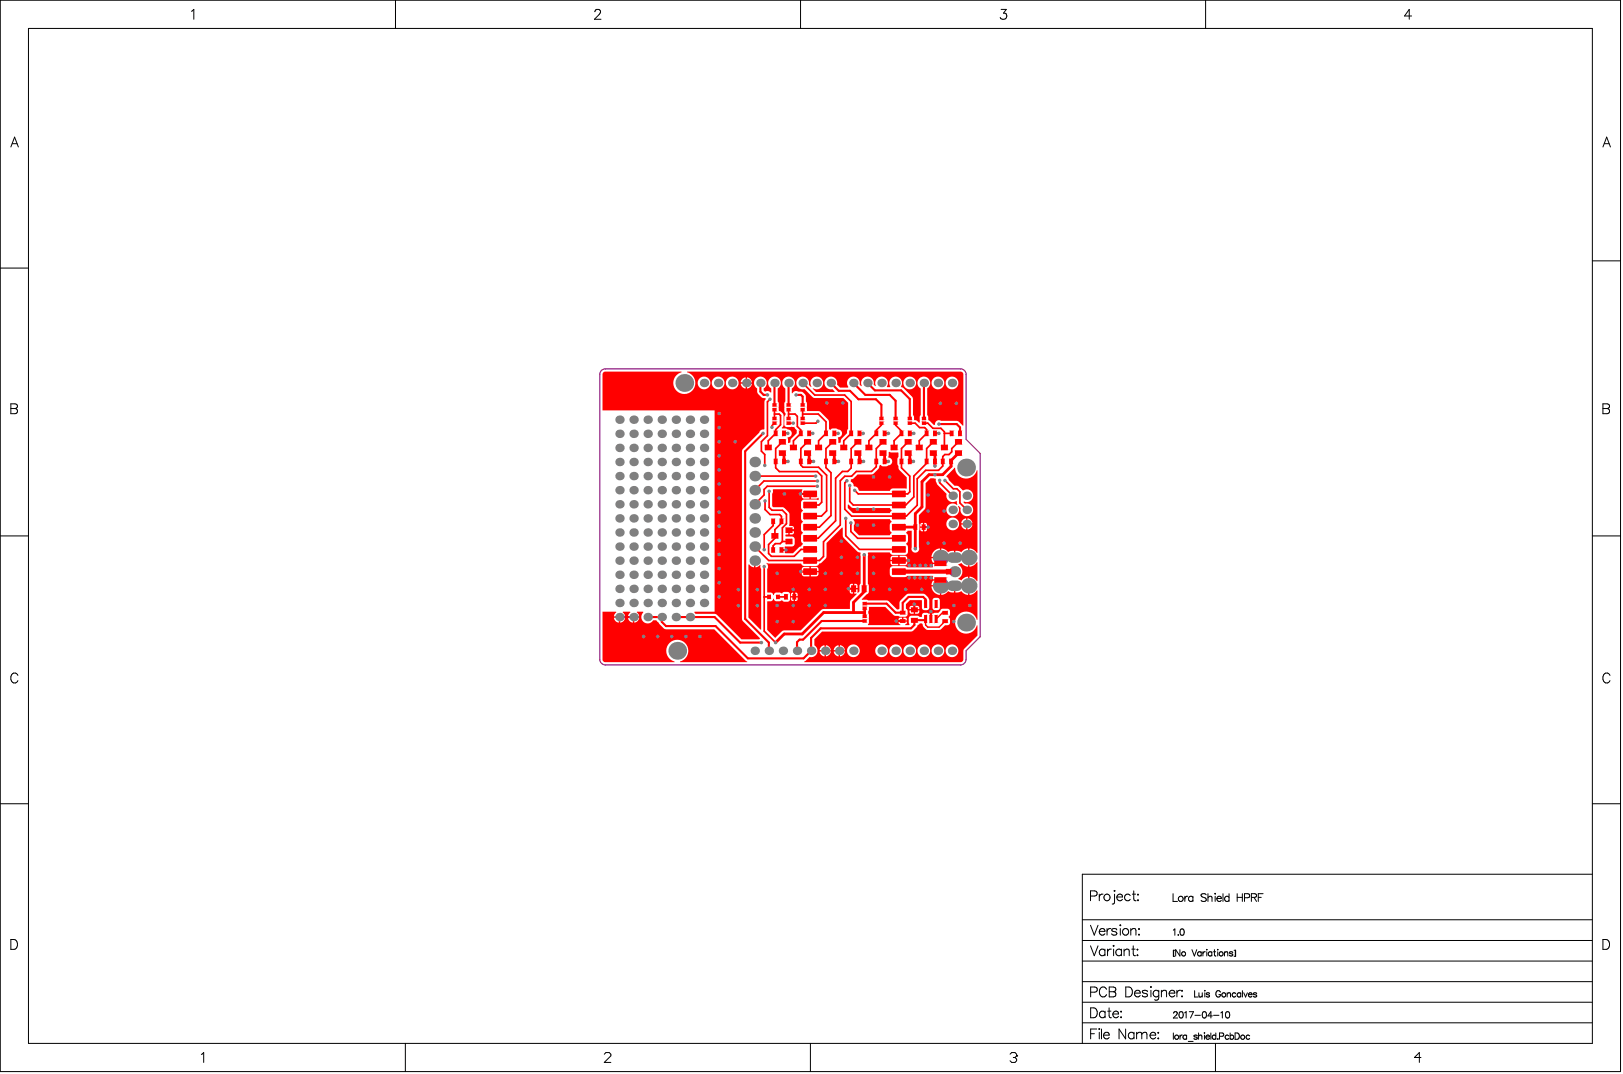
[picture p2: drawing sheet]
<svg xmlns="http://www.w3.org/2000/svg" width="487mm" height="322mm" viewBox="0 0 487 322" stroke-linecap="round" stroke-linejoin="round" font-family="sans-serif">
<g fill="none" stroke="#000" stroke-width=".3">
<path d="M.1 .1h486v321.3h-486zM8.5 8.5h469.1v304.4h-469.1zM57.4 3.4l.7-.6v3M118.6 .1v8.4M178.4 3.5l.2-.4 .4-.3h.6l.4 .3a.92 .92 0 0 1-.3 1.3l-1.4 1.4h2M240.1 .1v8.4M300.3 2.8h1.5l-.8 1.1a.99 .99 0 0 1 .9 1.4 .99 .99 0 0 1-1.6 .3l-.3-.4M361.6 .1v8.4M423.4 4.8h-2.1l1.4-2v3M3.3 44.1l1.1-3 1.1 3M3.7 43.1h1.4M480.8 44.1l1.1-3 1.2 3"/>
<path d="M481.2 43.1h1.4M477.6 78.2h8.5M.1 80.4h8.4M3.3 121.1h1.2l.6 .3 .1 .6-.3 .4-.4 .1a.78 .78 0 0 1 .8 .8 .78 .78 0 0 1-.8 .8h-1.2zM3.3 122.5h1.2M480.8 121.1h1.3l.5 .3 .2 .6-.3 .4-.4 .1a.78 .78 0 0 1 .7 .8 .78 .78 0 0 1-.7 .8h-1.3zM480.8 122.5h1.3M.1 160.7h8.4M477.6 160.7h8.5M5.4 202.6a1.09 1.09 0 0 0-1.3-.8 1.09 1.09 0 0 0-.8 1.2 1.3 1.3 0 0 0 .2 1.4 1.3 1.3 0 0 0 1.4 .3l.5-.6M482.9 202.6a1.09 1.09 0 0 0-1.2-.8 1.09 1.09 0 0 0-.9 1.2 1.3 1.3 0 0 0 .3 1.4 1.3 1.3 0 0 0 1.4 .3l.4-.6M.1 241h8.4"/>
<path d="M477.6 241h8.5M324.7 275.8h152.9M327.1 268.7h1.3a.78 .78 0 0 0 .7-.8 .78 .78 0 0 0-.7-.7h-1.3v2.9M327.1 277.5l1.1 2.9 1.2-2.9M329.7 279.3a.93 .93 0 0 0 .6 1.1 .93 .93 0 0 0 1.1-.4M329.7 268.2v1.9M329.9 278.9a.82 .82 0 0 1 .9-.4 .82 .82 0 0 1 .6 .8h-1.7zM330.9 268.2a.95 .95 0 0 0-1.2 .8M332.1 278.5v1.9M333.2 278.5a.95 .95 0 0 0-1.1 .8M334.3 267v.3zM334.3 268.2v2.3l-.1 .5-.6 .1"/>
<path d="M335 278.9a.89 .89 0 0 0-1.5 0l.1 .3 1.3 .4 .1 .4a.89 .89 0 0 1-1.5 0M335 269a.93 .93 0 0 0 .6 1.1 .93 .93 0 0 0 1.1-.4M335.1 268.6a.82 .82 0 0 1 1-.5 .82 .82 0 0 1 .6 .9h-1.7zM336 277.3v.3zM336 278.5v1.9M339 268.6a.94 .94 0 0 0-1.4-.2 .94 .94 0 0 0 0 1.4 .94 .94 0 0 0 1.4-.1M339.2 279l.7-.5 .7 .1 .1 1.8M339.2 278.5v1.9M339.7 268.2h.9M340.1 267.2v2.4l.1 .4 .6 .1M341.3 268.2v.2zM341.3 269.8v.3z"/>
<path d="M341.7 278.5v.3zM351.9 268v2.3h1.3M352 278.9l.4-.3v1.9M354.2 278.7l.3-.1a.98 .98 0 0 1 .7 .9 .98 .98 0 0 1-.7 1 1.21 1.21 0 0 1-.3-1.8zM355.4 268.8v1.5M356.3 268.8a.75 .75 0 0 0-.9 .7M357.8 269.1a.74 .74 0 0 0-1.1-.1 .74 .74 0 0 0 0 1.1 .74 .74 0 0 0 1.1-.1M357.8 268.8v1.5M361.8 268.3a.87 .87 0 0 0-.8-.3 .87 .87 0 0 0-.7 .6l.2 .3 1.1 .4 .2 .7a1.02 1.02 0 0 1-1.5 0M362.3 269.2l.6-.4 .5 .1 .2 1.4M362.3 268v2.3M364.5 267.9v.2z"/>
<path d="M364.5 268.8v1.5M365 269.5v.2a.71 .71 0 0 0 .6 .6 .71 .71 0 0 0 .7-.3M365.4 268.9h.7l.2 .6h-1.3zM366.8 268v2.3M368.7 269.1a.74 .74 0 0 0-1.1-.1 .74 .74 0 0 0 0 1.1 .74 .74 0 0 0 1.1-.1M368.7 268v2.3M371.1 268v2.3M371.1 269.1h1.6M372.7 268v2.3M373.3 269.2h1a.61 .61 0 0 0 .6-.6 .61 .61 0 0 0-.6-.6h-1v2.3M375.4 269.1l1.3-.1 .2-.3-.1-.5-.4-.2h-1v2.3M376.1 269.1l.8 1.2"/>
<path d="M377.4 269.1h.9M378.9 268h-1.5v2.3M477.6 262.2h-152.9v50.7M3.3 281.8h.9a1.58 1.58 0 0 1 1.1 1.4 1.58 1.58 0 0 1-1.1 1.5h-.9zM324.7 294.4h152.9M324.7 288.2h152.9M324.7 282h152.9M327.1 283.7l1.1 2.9 1.2-2.9M327.1 297.5h1.3a.78 .78 0 0 0 .7-.7 .78 .78 0 0 0-.7-.8h-1.3v3M331.4 284.6v2M331.4 285.1a.94 .94 0 0 0-1.4-.2 .94 .94 0 0 0 0 1.4 .94 .94 0 0 0 1.4-.1M331.9 296.7a1.09 1.09 0 0 0-1.2-.7 1.09 1.09 0 0 0-.9 1.1 1.29 1.29 0 0 0 .3 1.4 1.29 1.29 0 0 0 1.4 .3l.4-.5"/>
<path d="M332.2 284.6v2M332.7 296h1.3l.6 .3v.8l-.6 .3a.78 .78 0 0 1 .7 .8 .78 .78 0 0 1-.7 .8h-1.3zM332.7 297.4h1.3M333.3 284.6a.95 .95 0 0 0-1.1 .9M333.9 283.7h.3zM334 284.6v2M336.4 285.1a.94 .94 0 0 0-1.4-.2 .94 .94 0 0 0 0 1.4 .94 .94 0 0 0 1.4-.1M336.4 284.6v2M337.2 285.2l.7-.6 .7 .2 .1 1.8M337.2 284.6v2M337.7 296h1a1.58 1.58 0 0 1 1 1.5 1.58 1.58 0 0 1-1 1.5h-1zM339.5 284.6h1"/>
<path d="M339.9 283.7v2.3l.2 .5 .5 .1M340.3 297.8a.93 .93 0 0 0 .6 1.1 .93 .93 0 0 0 1.1-.4M340.5 297.4a.82 .82 0 0 1 .9-.4 .82 .82 0 0 1 .6 .8h-1.7zM341.2 284.6v.3zM341.2 286.3v.3zM341.7 280.2v.2zM344.2 297.4a.89 .89 0 0 0-1.6 0l.2 .3 1.2 .4 .2 .4a.89 .89 0 0 1-1.6 0M345.2 295.9v.2zM345.2 297v2M347.6 297.4a.94 .94 0 0 0-1.4-.1 .94 .94 0 0 0 0 1.4 .94 .94 0 0 0 1.4-.2M347.6 297v2.2a.78 .78 0 0 1-.5 .7 .78 .78 0 0 1-.8-.1M348.4 297.5l.7-.5 .7 .1 .1 1.9"/>
<path d="M348.4 297v2M350.7 297.8a.93 .93 0 0 0 .5 1.1 .93 .93 0 0 0 1.2-.4M351.1 297.1a.78 .78 0 0 1 .9-.1 .78 .78 0 0 1 .4 .8h-1.7zM352 285v1.8M352.4 285h-.4v1.8h.4M353 297v2M353.4 280.4h.1zM353.9 284.8v1.9l-1.2-1.9v1.9M354.1 297a.95 .95 0 0 0-1.1 .8M354.4 298.8h.3zM354.6 297v.3zM357.5 284.8l.8 1.9 .7-1.9"/>
<path d="M358.3 297.1v1.9h1.1M359.6 297.7l.1 1.2 .5 .1 .4-.4M360.3 285.7a.61 .61 0 0 0-.9-.1 .61 .61 0 0 0 0 .9 .61 .61 0 0 0 .9-.1M360.3 285.4v1.3M360.6 297.7v1.3M360.8 285.4v1.3M361.4 297v.2zM361.4 297.7v1.3M361.5 285.4l-.4 .1-.3 .5M362 284.7v.2zM362 285.4v1.3M362.8 298l-.3-.3-.7 .3 .9 .5v.4l-.5 .1-.4-.3"/>
<path d="M363.5 285.7a.61 .61 0 0 0-.9-.1 .61 .61 0 0 0 0 .9 .61 .61 0 0 0 .9-.1M363.5 285.4v1.3M364 285.4h.6M364.3 284.8v1.5l.1 .3 .3 .1M365.2 284.8h.2zM365.3 285.4v1.3M366.1 297.6a.7 .7 0 0 0-.8-.5 .7 .7 0 0 0-.6 .7v.5a.68 .68 0 0 0 .7 .7 .68 .68 0 0 0 .7-.7h-.5M367.3 285.8l.4-.4 .5 .1 .1 1.2M367.3 285.4v1.3M368.1 298.1l.5-.4 .4 .1 .1 1.2M368.1 297.7v1.3M369.8 285.7l-.4-.3-.6 .3 .9 .5v.4l-.6 .1-.3-.3"/>
<path d="M370.2 285h.4v1.8h-.4M370.5 285v1.8M370.7 298a.61 .61 0 0 0-.9-.1 .61 .61 0 0 0 0 .9 .61 .61 0 0 0 .9-.1M372.2 298a.61 .61 0 0 0-.9-.1 .61 .61 0 0 0 0 .9 .61 .61 0 0 0 .9-.1M372.2 297.7v1.3M372.7 297.1v1.9M373.1 297.7l.5 1.3 .6-1.3M374.5 298.3l.1 .4 .3 .3 .7-.3M374.7 297.8h.7l.2 .5h-1.1zM377 298l-.4-.3-.6 .3 .9 .5v.4l-.6 .1-.3-.3M480.8 281.8h1a1.58 1.58 0 0 1 1 1.4 1.58 1.58 0 0 1-1 1.5h-1zM60.4 316.2l.7-.5v2.9"/>
<path d="M121.6 312.9v8.5M181.3 316.2l.5-.5h.9l.5 .5v.4l-1.9 2h1.9M243.1 312.9v8.5M303 316.2l.5-.5h1l.4 .5v.4M304 317.1h.5M304.5 317.1l.4 .5v.5l-.4 .5h-1l-.5-.5M304.9 316.6h.1M304.9 316.6l-.4 .5M324.7 306.7h152.9M324.7 300.6h152.9M327.1 302.3h1a1.58 1.58 0 0 1 1.1 1.4 1.58 1.58 0 0 1-1.1 1.5h-1zM327.1 310h1.2"/>
<path d="M329 308.6h-1.9v3M329.7 308.5v.2zM329.7 309.6v2M330.4 308.6v3M331 310.4a.93 .93 0 0 0 .6 1.1 .93 .93 0 0 0 1.1-.4M331.2 310a.82 .82 0 0 1 .9-.4 .82 .82 0 0 1 .6 .8h-1.7zM331.5 303.7a.94 .94 0 0 0-1.4-.2 .94 .94 0 0 0 0 1.4 .94 .94 0 0 0 1.4-.1M331.5 303.2v2M332.3 303.2h.9M332.7 302.3v2.4l.1 .4 .6 .1M333.8 304.1a.93 .93 0 0 0 .6 1 .93 .93 0 0 0 1.1-.3M334.2 303.4a.78 .78 0 0 1 .9-.1 .78 .78 0 0 1 .4 .8h-1.7z"/>
<path d="M336.3 303.2v.3zM336.3 304.9v.3zM337.6 308.6v3l-1.9-3v3M340.1 310a.94 .94 0 0 0-1.3-.1 .94 .94 0 0 0 0 1.4 .94 .94 0 0 0 1.3-.2M340.1 309.6v2M340.9 310.1l.7-.5 .7 .1 .2 .4M340.9 309.6v2M342.5 310.1l.7-.5 .7 .1 .1 1.9M342.5 310.1v1.5M345 310.4a.93 .93 0 0 0 .5 1.1 .93 .93 0 0 0 1.2-.4M345.4 309.7a.78 .78 0 0 1 .9-.1 .78 .78 0 0 1 .4 .8h-1.7zM347.4 309.6v.3z"/>
<path d="M347.4 311.3v.3zM352 309.8v1.9M352 303.8l.4-.4 .6 .1 .1 .3-.2 .6-.9 .9h1.2M353.9 303.5l.3-.1a.98 .98 0 0 1 .7 .9 .98 .98 0 0 1-.7 1 1.21 1.21 0 0 1-.3-1.8zM353.9 310.4v1.3M354.7 310.4l-.5 .1-.3 .5M355.3 303.8l.5-.4v1.9M355.9 310.7a.61 .61 0 0 0-.9-.1 .61 .61 0 0 0 0 .9 .61 .61 0 0 0 .9-.1M355.9 310.4v1.3M356.4 312.3h1.5M356.7 303.4h1.3l-.9 1.9M358.4 304.5h1.7"/>
<path d="M359.1 310.7l-.3-.3-.7 .3 .9 .4v.5l-.5 .1-.4-.3M359.5 310.8l.5-.4 .4 .1 .1 1.2M359.5 309.8v1.9M360.9 303.5l.3-.1a.98 .98 0 0 1 .7 .9 .98 .98 0 0 1-.7 1 1.22 1.22 0 0 1-.3-1.8zM361.3 309.7v.2zM361.3 310.4v1.3M361.7 311l.1 .4 .4 .3 .6-.3M361.8 310.7l.6-.3 .4 .6h-1.1zM363.2 309.8v1.9M363.7 304.7h-1.4l.9-1.3v1.9M364 304.5h1.6M364.6 312.9v8.5"/>
<path d="M364.7 309.8v1.9M364.7 310.7a.61 .61 0 0 0-.9-.1 .61 .61 0 0 0 0 .9 .61 .61 0 0 0 .9-.1M365.2 311.6h.2zM365.8 310.8l1.1-.1 .1-.7-1.2-.2v1.9M366.2 303.8l.5-.4v1.9M367.9 303.5l.2-.1a.98 .98 0 0 1 .8 .9 .98 .98 0 0 1-.8 1 1.21 1.21 0 0 1-.2-1.8zM368.6 310.7a.61 .61 0 0 0-.9-.1 .61 .61 0 0 0 0 .9 .61 .61 0 0 0 .9-.1M369 310.7a.61 .61 0 0 1 .9-.1 .61 .61 0 0 1 0 .9 .61 .61 0 0 1-.9-.1M369 309.8v1.9M370.5 309.8h.6a1.02 1.02 0 0 1 .7 .9 1.02 1.02 0 0 1-.7 1h-.6zM374.9 310.7a.61 .61 0 0 0-.9-.1 .61 .61 0 0 0 0 .9 .61 .61 0 0 0 .9-.1M426.2 317.1h-1.9l1.4-1.4v2.9"/>
<circle cx="332" cy="269.1" r=".98"/>
<circle cx="337.6" cy="279.5" r=".98"/>
<circle cx="354.2" cy="269.6" r=".76"/>
<circle cx="355" cy="286" r=".63"/>
<circle cx="366.3" cy="286" r=".63"/>
<circle cx="367.1" cy="298.4" r=".63"/>
<circle cx="353" cy="311.1" r=".62"/>
<circle cx="372.8" cy="311.1" r=".62"/>
</g>
<path d="M180.4 111.1l1.2-.5h106.5l1.2 .5 .5 1.2v19.5l4.2 4.2v54.9l-4.2 4.3v2.5l-.5 1.2-1.2 .5h-106.5l-1.2-.5-.5-1.2v-85.4z" fill="none" stroke="#800080" stroke-width=".34"/>
<g fill="#f00">
<path d="M224.5 169.3l.2-.1 .7 .7 .8 .2v-2h.4v2l.8-.2 .5-.5 .2 .1v.7l.2 .4v18.2h-.2l-3.6-3.6z"/>
<path d="M254.3 151.4l.2-.1 .8 .8 .6 .3h11l.6 .8-.6 .7h-11.1l-1.5-1.6z"/>
<path d="M256 155.7h10.9l.6 .7-.3 .3a2.73 2.73 0 0 0 0 2.8l.3 .3-.6 .7h-9.3l-1.5-1.5v-1.5l.3-.7z"/>
<path d="M255.3 143.7l.8-.2 1.1-1.2 4.6-.1 1.7-1.6 .5-1.1 .9 .4 1.4-.3a1.22 1.22 0 0 0 1.3-1.1 1.22 1.22 0 0 0-1.1-1.3l.1-1.6 .2-.1 .5 .2 2-.1 .2 .2-.1 1.3a2.74 2.74 0 0 0-.2 2.3l.3 .3 .3 1.2 2.2 2.3v3.3l-.2 .1-4-.1-.6 .2-.3 .5h-9.1l-.6-1-1.2-.5-.1-.7-.7-.5z"/>
<path d="M231.9 146.7h8.7l-.1 1.2h2.5l.2 .2v1.5l2.4-.3v.6l-.2 .1-.6-.2h-3.6a.95 .95 0 0 0-.9 1v1.7l.5 .6-.2 .3a2.73 2.73 0 0 0 0 2.8l.2 .2-.2 .3a2.73 2.73 0 0 0 0 2.8l.2 .2-.2 .4a2.73 2.73 0 0 0 0 2.7l.2 .4-.5 .7-.6 .2-1.8 1.8h-2.3l-.2-.8h-1v-.4h1l.1-.9 2.1 .1a.82 .82 0 0 0 .8-.8v-1.4a.82 .82 0 0 0-.8-.8l-2-.1 .1-.5h.8v-1.3l.2-.2h1.5l-.2-.9-1.2-.2-.1-.2v-3.6l-1.7-1.7-3.1-.1-.3-.3v-3.7zM240.5 148.3a.91 .91 0 0 0 .7 1.3h1.6v-1.3zM236.9 159.2v1.1l1.1-.2 .2-.9z"/>
<path d="M230 168.8l.6 .2h9.7l.3 .5 .6 .2h4l.5-.7 .7-.3 1.5-1.5v-4.3l4.7-4.7 .2 .1v2.4l.3 .6 4.1 4.1 .9 .3 .1 9.3-.4 .7v1.6l-.5 .5-.1-1h-.9v1.2l.7 .1-2 2.1-.1 2.4-8.3 .1-6.4 6.3-5.4 .1-2.3 2.2-2.4-2.4v-8.5l1.3-.1 .5-.7h.2l.2 .5 .6 .2h.9l.6-.3 .9 .5 1.5-.3a2.75 2.75 0 0 0 .1-2.2l-.7-.5-1.2 .1-.6 .4-.6-.3h-.9l-.6 .2-.2 .6h-.2l-.5-.7-1.3-.2v-7l.3-.7-.5-1zM243.2 170v1.2h2.3a.91 .91 0 0 0-.7-1.2zM240.7 170.2l-.2 1h2.3v-1.2h-1.6zM243.2 171.6v1.3l1.9-.1a.96 .96 0 0 0 .4-1.2zM240.5 171.6a.91 .91 0 0 0 .7 1.3h1.6v-1.3zM256.3 175.1v1.2h.9l-.1-1zM255 175.3l-.1 1h.9v-1.2zM254.9 176.8l.1 1.1 .8 .1v-1.2zM238.5 177.7v1.1h.8l-.2-.9zM237.4 177.9l-.2 .9h.8v-1.1zM238.5 179.2v1h.4l.3-.3 .1-.7zM237.2 179.2l.2 .9 .6 .1v-1z"/>
<path d="M279.1 143.4l1.5 .1 .6 1.9 2.7 2.8a1.91 1.91 0 0 0 .8 2 1.91 1.91 0 0 0 2.1 .1h.2l.2 1-.2 .2-.3-.3a1.91 1.91 0 0 0-2.8 1.4 1.91 1.91 0 0 0 2.2 2.2 1.91 1.91 0 0 0 1.2-3l.2-.1 .7 .6a1.91 1.91 0 0 0 1.6 2.5 1.91 1.91 0 0 0 2.1-2.1 1.91 1.91 0 0 0-2.5-1.6l-.4-.5 .2-.2 .3 .1a1.91 1.91 0 0 0 2.4-2.1 1.91 1.91 0 0 0-2.9-1.3l-1.6-1.4h-1.1l-2.4-2.7v-.2l2.5-2.5a3.4 3.4 0 0 0 2.9 3.2 3.4 3.4 0 0 0 3.7-2.5l.2 .1v24.7l-.2 .1-.9-1-1.3-.4v5.5l1.3-.5 .9-.9h.2v5.7h-.2l-.9-.9-1.3-.5v5.5l1.3-.4 .9-1 .2 .1v8.8h-.2l-.2-.5a3.3 3.3 0 0 0-5.1-1.2 3.3 3.3 0 0 0 .3 5.3 3.3 3.3 0 0 0 5-2l.2 .1v3l-4.2 4.3-.1 3.2-.7 .5h-46.9l-.1-.2 1.6-1.4 .5 .1a1.92 1.92 0 0 0 1.9-1.4 1.92 1.92 0 0 0-.9-2.2v-1.8l2.3-2.3 27-.1a2.98 2.98 0 0 0 1.6-1.9l.7-.4h.7l.4 1 1 .9h4l1.5-1.4h1l.4-.5 .1-1.2-.4-.7 .4-.9-.3-1.4a2.74 2.74 0 0 0-2.2-.2l-1.1 1.2-2 .2v1.6h-.4v-1.6l-.4 .1-.6-.3-1.2 .2-.3 1h-.7l-.6-.4h-1.8a.8 .8 0 0 0-.8 .8l.1 2.1h-1.2l.5-.6v-.4h-2.5v.4l.6 .6h-9.7l-.1-.2 .3-.6-.2-3.3 .2-1.4h4.9l2.5 2.4 1.8 .5a2.74 2.74 0 0 0 2.2-.2l.3-1.4-.6-.7v-1.4l1.2-1.2h3.6v2.3l.3 .5 .5 .2 1.2-.2 .2-.5v-2.6l-1.1-1.4-.7-.3-4.7 .1-2.3 2.3-.1 2.2-.3 .2h-.4l-2.8-2.7h-5.9l-.5-.2h-1.3l-.1-.2 1.9-1.7 .2-.6v-1.7l-.3-.6 .1-9.4h6.5l.3 .4 .6 .3h3.6a.95 .95 0 0 0 1-.9l-.1-1.8-.5-.5 .3-.4a2.73 2.73 0 0 0 0-2.7l-.3-.4 .5-.5h1.2v4.9a1.17 1.17 0 0 0 1.1 1.6 1.17 1.17 0 0 0 1-1.6l.2-5.3-.2-4.3 2-2.1v-7.5zM290.2 155.4v1.5h1.5l-.1-.2a1.67 1.67 0 0 0-1.4-1.3zM288.8 155.9l-.5 1h1.5v-1.5zM277.3 156.8v1.1h.8l-.2-.9zM276.2 157l-.2 .9h.8v-1.1zM290.2 157.3v1.5h.2a1.67 1.67 0 0 0 1.3-1.5zM288.3 157.3l.1 .3a1.67 1.67 0 0 0 1.4 1.2v-1.5zM283.9 157.1a1.92 1.92 0 0 0 3.8 0 1.92 1.92 0 0 0-3.8 0zM277.3 158.3v1h.4l.3-.3 .1-.7zM276 158.3l.2 .9 .6 .1v-1zM267.2 170.1a2.73 2.73 0 0 0 0 2.7l.6 .3h3.6l.8-.4h7.6v1h2.3v.4h-2.3l-.4 1.4h2.7l.3 .2v2.7l1.3-.4 .7-.7 .7 .3 1.1 .1v-2h.4v2l1-.1 .7-.3 .8 .7 1.3 .4v-5.5l-1.3 .5-.8 .7-.8-.4v-.2a2.3 2.3 0 0 0 0-4.1v-.2l.8-.4 .8 .7 1.3 .5v-5.5l-1.3 .4-.8 .7-.7-.3-1-.1v2h-.4v-2l-1.1 .1-.7 .3-.7-.7-1.3-.4v2.7l-.3 .2h-2.7l.4 1.3h2.3v.5h-2.3v1h-7.6l-.8-.4h-3.6zM280.2 165.3l-.6 .9-.2 .8h2.5v-2.5l-.8 .2zM269.8 166.7v1.2h2.3a.91 .91 0 0 0-.7-1.2zM267.3 166.9l-.2 1h2.3v-1.2h-1.6zM269.8 168.3v1.2h1.9a.96 .96 0 0 0 .4-1.2zM267.1 168.3a.91 .91 0 0 0 .7 1.2h1.6v-1.2zM279.4 175.9a2.71 2.71 0 0 0 2.5 2.5v-2.5zM274.5 181.7v1h1.3l-.2-.8zM273 181.9l-.2 .8h1.3v-1zM279.9 179.5l-.2 .5 .1 2.5 .4 .4h1.3l.4-.6v-2.6l-.7-.4zM274.5 183.1v1l.9-.1 .3-.3 .1-.6zM272.8 183.1l.2 .8 1.1 .2v-1zM271 185.2v.8h1l-.1-.6zM269.7 185.4l-.2 .6h1.1v-.8zM252 193.5v1.5h1.4v-.3a1.67 1.67 0 0 0-1.4-1.2zM247.7 193.5v1.5h1.5v-.3a1.67 1.67 0 0 0-1.5-1.2zM246.3 194l-.5 1h1.5v-1.5zM250.5 194l-.4 1h1.4v-1.5zM252 195.4v1.5l.2-.1a1.67 1.67 0 0 0 1.2-1.4zM247.7 195.4v1.5l.3-.1a1.67 1.67 0 0 0 1.2-1.4zM245.8 195.4l.1 .2a1.67 1.67 0 0 0 1.4 1.3v-1.5zM250.1 195.4v.2a1.67 1.67 0 0 0 1.4 1.3v-1.5zM283.6 195.2a1.95 1.95 0 0 0 3.9 0 1.95 1.95 0 0 0-3.9 0zM279.4 195.2a1.95 1.95 0 0 0 3.9 0 1.95 1.95 0 0 0-3.9 0zM275.2 195.2a1.92 1.92 0 0 0 3.8 0 1.92 1.92 0 0 0-3.8 0zM271 195.2a1.92 1.92 0 0 0 3.8 0 1.92 1.92 0 0 0-3.8 0zM266.7 195.2a1.95 1.95 0 0 0 3.9 0 1.95 1.95 0 0 0-3.9 0zM262.5 195.2a1.95 1.95 0 0 0 3.9 0 1.95 1.95 0 0 0-3.9 0zM254.1 195.2a1.92 1.92 0 0 0 3.8 0 1.92 1.92 0 0 0-3.8 0z"/>
<path d="M180.7 183.4h4.1l.1 .3-.6 .5-.2 .6h3.4l-.2-.6-.5-.5 .1-.3h2.1l.1 .3-.5 .5-.2 .6h3.3l-.2-.6-.5-.5 .1-.3h1.8l.1 .2a1.91 1.91 0 0 0 .1 2.9 1.91 1.91 0 0 0 2.8-.5h1l.7 .9a3.5 3.5 0 0 0 2.2 1.8h14.4l9.4 9.4 .5 .3v.2h-20.1v-.2a3.3 3.3 0 0 0 1.9-5.1 3.3 3.3 0 0 0-5.5 0 3.3 3.3 0 0 0 1.9 5.1v.2h-20.8a.83 .83 0 0 1-.8-.9zM190.3 185.3v1.4h.2a1.67 1.67 0 0 0 1.2-1.4zM188.4 185.3v.2a1.67 1.67 0 0 0 1.4 1.2v-1.4zM186 185.3v1.4h.3a1.67 1.67 0 0 0 1.2-1.4zM184.1 185.3l.1 .2a1.67 1.67 0 0 0 1.4 1.2v-1.4z"/>
<path d="M181 111.7l.5-.3h22.9v.3l-.4 .1a3.3 3.3 0 0 0-1.3 5.2 3.3 3.3 0 0 0 5.3-.4 3.3 3.3 0 0 0-1.9-4.9v-.3h82.1l.5 .3 .3 .6v15.3l-.2 .1a2.87 2.87 0 0 0-1.8-1.5h-4.8a1.34 1.34 0 0 0-1.9 1.3l-1.8-1.5-.1-1.2-.3-.3v-8a1.92 1.92 0 0 0 .4-2.9 1.92 1.92 0 0 0-2.9 .1 1.92 1.92 0 0 0 .6 2.8v8l-.3 .3v1.9l-.2 .1-.8-.7-.7-.2-.1-1.1-.2-.3-.1-5.2-2.8-2.9-.6-.3-.1-.3a1.91 1.91 0 0 0-1.7-2.9 1.91 1.91 0 0 0-1.5 3l-.1 .2h-.9v-.3a1.91 1.91 0 0 0-1.6-2.9 1.91 1.91 0 0 0-1.8 2.8l-.2 .1-.4-.5a1.91 1.91 0 0 0-2.1-2.4 1.91 1.91 0 0 0-1.5 2.8l-.2 .1-.5-.5a1.91 1.91 0 0 0-2.2-2.3 1.91 1.91 0 0 0-1.1 3l-.1 .2h-2.4l-.9-.9v-.5a1.92 1.92 0 0 0-2-1.9 1.92 1.92 0 0 0-1.8 2.3 1.92 1.92 0 0 0 2.4 1.5l.7 .7-.1 .2h-5.5l-1-1 .2-.1a1.91 1.91 0 0 0 2.9-1.3 1.91 1.91 0 0 0-2.3-2.2 1.91 1.91 0 0 0-1.2 2.9l-.1 .2-.7-.7a1.91 1.91 0 0 0-1.7-2.5 1.91 1.91 0 0 0-2 2.1 1.91 1.91 0 0 0 2.4 1.7l2.7 2.6 9 .1 1.4 1.4v7.8l-.3 .4v.9l-1.6 1.6-.3 1.2-.5 .2-.2-.1-.1-1.7a1.22 1.22 0 0 0 1.2-1.2 1.22 1.22 0 0 0-1.3-1.2l-1.5-.2-.9 .4-.2-.3-.1-2.5-2.8-2.8h-3.7l-.1-2.3-.3-.6v-1.8l-.8-.9-.6-.2-1.8-.2-1 .6v-1.4l.4-.3a1.92 1.92 0 0 0-.1-2.8 1.92 1.92 0 0 0-2.8 .3 1.92 1.92 0 0 0 .6 2.8v3.9l-.3 .6v2.3l.3 .6v.5l-.3 .7v2.5l.7 .5 2.3-.1 .7 1v.9l-1.6 1.6-.3 1.2-.5 .2-.2-.1-.2-1.5 .4-.2a1.22 1.22 0 0 0 .9-1.4 1.22 1.22 0 0 0-1.3-1l-.6-.2h-1l-.1-.2 .5-.9v-2.8l-.2-.6-1.2-.9v-2.1l-.3-.6v-3.9a1.92 1.92 0 0 0 .5-2.9 1.92 1.92 0 0 0-3 0 1.92 1.92 0 0 0 .5 2.9v1.2h-.2a1.25 1.25 0 0 0-1.6-.2l-.4-.4v-.6a1.92 1.92 0 0 0 .5-2.9 1.92 1.92 0 0 0-3 0 1.92 1.92 0 0 0 .5 2.9l.1 1.3a2.54 2.54 0 0 0 2.4 1.6l.1 .3-.4 .8v8.2l-1.2 .4-.4 .6-4.9 5-.2 .6v50.3l.2 .7 5.1 5.1-.2 .3h-5.3l-7.7-7.5-6.1-.1-.4-.5 .1-.2h6.1v-60.3h-33.7v-10.8zM224.1 113.2v1.4h1.4v-.2a1.67 1.67 0 0 0-1.4-1.2zM222.7 113.6l-.5 1h1.4v-1.4zM224.1 115.1v1.4h.2a1.67 1.67 0 0 0 1.2-1.4zM222.2 115.1v.2a1.67 1.67 0 0 0 1.4 1.2v-1.4zM283.6 114.8a1.95 1.95 0 0 0 3.9 0 1.95 1.95 0 0 0-3.9 0zM279.4 114.8a1.95 1.95 0 0 0 3.9 0 1.95 1.95 0 0 0-3.9 0zM271 114.8a1.92 1.92 0 0 0 3.8 0 1.92 1.92 0 0 0-3.8 0zM217.7 114.8a1.95 1.95 0 0 0 3.9 0 1.95 1.95 0 0 0-3.9 0zM213.5 114.8a1.92 1.92 0 0 0 3.8 0 1.92 1.92 0 0 0-3.8 0zM209.3 114.8a1.92 1.92 0 0 0 3.8 0 1.92 1.92 0 0 0-3.8 0z"/>
</g>
<g fill="none" stroke="#f00" stroke-width=".64">
<path d="M228.1 114.8v2.7l1 .9h1.1M232.3 114.8v6.7M236.5 114.8v6.7M238.8 118.4h1.5l.5 .5v2.6M249.2 114.8l2.4 2.4h3.4l2.5 2.5h5.2l1.7 1.7v4.1M256 114.8l3.6 3.6h7.3l1.7 1.8v5.3M260.2 114.8l2.2 2.3h7.9l2.6 2.6v5.8M277.1 114.8l.1 10.7M228.9 130l-5.4 5.3v50.3l7.1 7.1v2.5M235.2 130h1.1M242.7 130h1.1M250.3 130h1.1"/>
<path d="M257.8 130h1.1M265.4 130h1.1M272.9 130h1.2M280.4 130h1.2M281.6 127.2h5.4l1 1v1.7M288 129.9v.1M236.7 159h1.6l.9 .9v3.8l-1.3 1.2h-3.5M240.1 148.1h2.9M277 158.1h1.4M237.9 176.8l.4 .3v1.9M240.2 171.4h2.8M254.5 176.6h1.5"/>
<path d="M269.6 168.1h2.9M185.8 185.1h4.3M194.3 185.1h4.2v1.4l1.3 1.3h14.8l9.7 9.6h16.7l2.3-2.2v-3.9l2.9-2.9h27.1l1-1v-1.4M202.7 185.1h11.7l7.6 7.6h6.4M259.4 186.2h-12.9l-5.6 5.6h-1.1l-.7 .8v2.6M259.4 181h6.5l2.8 2.7h2.1v-2.9l1.7-1.8h4.4l.7 .8v1.3M268.8 186.2h2M274.3 181.2v1.6M277.6 185.7l-.3 .3h-3M279.2 183.4v2.3"/>
</g>
<g fill="none" stroke="#f00" stroke-width=".51">
<path d="M231 119.7l-.8 .8v10.1l-1.8 1.9v2.8l1 1v3.3M240.8 114.8l3.6 3.7h9l1.9 1.9v9.6l-2.2 2.2v2M232.3 126.9l-.7 .8v.5M232.3 122.8v2.7M232.3 124.2h1.4l.4 .4v2.8l-1.4 1.4v1.2l-2.2 2.2v2M234.7 132.5l-2 2v5.8l1.1 1.1h11.4l1.3 1.3v7.9l-.8 .9h-2.7M236.5 124.2h2l.7 .7v3l1 1.1v1l-2.2 2.2v2M236.5 122.8v2.7M236.5 126.9h1.5M240.8 124.2h4.7l2.3 2.3v3.5l-2.3 2.2v2M240.8 122.8v2.7M242.2 132.5l-2 2v5l.6 .6h4.7l2.4 2.4v10.7l-1.5 1.6h-3.4"/>
<path d="M245.3 126.3l-.5 .6h-4M249.8 132.5l-2 2v5.8l1.5 1.5v12.8l-3.5 3.5h-2.8M257.3 132.5l-2 2v5.9l-1 1h-1.6l-2 2v12.8l-5.3 5.2h-2.4M264.4 126.9v.6l-1.5 1.5v1l-2.3 2.2v2M264.9 132.5l-2.1 2v5.5l-1.4 1.4h-4.5l-1.5 1.4h-2l-1.4 1.4v13.2l-5 5.1v4.4l-1.2 1.2h-15.2l-4.2-4.2M268.6 126.9v.6l1.8 1.8v.7l-2.2 2.2v2M272.4 132.5l-2 2v5.8l2.5 2.5v4.7l-.6 .6h-14.9l-1-1.1M272.9 126.9h1.6l1.3 1.3h1.6l.6 .6v1.2l-2.3 2.2v2M277.2 126.9h1.1l1.5 1.5h2.4l1.1 1.1v4.7M280 132.5l-2 2v4.4l-3.9 3.9v6.2l-2.4 2.5h-15.8l-1-1.1v-4.8M285.5 130h-2.2M287.5 132.5l-2 2v1l-.8 .8h-1.3l-.6 .6v2.9l-1.3 1.2h-3.8l-2.6 2.6v7.9l-3.2 3.3h-16.4l-2.1-2.1v-7.9l.6-.6"/>
<path d="M226.4 142.8h18.3M229.5 150.2v2.6l1.5 1.5h2.9l.5 .5v2.1l-2 1.9v2.6l-1.9 1.9v2.7l.9 .8h6.8l2.1-2h2.7M230.7 147.3v4.9l.9 .8h3.1l1.2 1.2v2.9l-1.2 1.2v4.1M231.9 156.3v1.3l-2.7 2.7v4.5M245.2 145.8h-15l-1 1v1.6l-2.8 2.8M245.2 144.3h-16.1l-2.7 2.7M253.7 155.5v5.2l4.1 4.1h11.8M255.2 156.8v2.6l2.1 2h12.3M281.8 144v.7l4 4M283.4 144.1l2.5 2.5h1.1l.9 .9v3.3l2.1 2.1M229.2 169.9v19.4l3.5 3.4M230.7 179l-1.5 .1"/>
<path d="M234.7 162.4h2l.4 .4M234.7 162.4l-.7 .6h-1.4l-.7 .7v1.2M235.8 179h-2.5"/>
</g>
<g fill="none" stroke="#f00" stroke-width=".85">
<path d="M234.7 135.9l.5 .5v2h1.2M242.2 135.9l.5 .5v2h1.3M249.8 135.9l.5 .5v2h1.2M257.3 135.9l.5 .5v2h1.2M264.9 135.9l.4 .5v2h1.2M272.4 135.9l.5 .5v2h1.1M280 135.9l.4 .5v3.4M287.5 135.9l-2.2 2.2v1.7l-2.5 2.6h-4.1l-2.1 2.1v7.5l-2 2v10.6M269.7 158.1h-.1M269.7 158.1h4.9M259.2 166.4v11l-3.2 3.3v3M259.4 182.4v2.4"/>
<path d="M259.4 183.7h-12.3l-6.5 6.4h-5.4l-2.5 2.6"/>
</g>
<path d="M277.6 185.7v1.7l.7 .7h3.4l1.8-1.8M283.5 183.8h-.8l-1.9 1.9" fill="none" stroke="#f00" stroke-width=".42"/>
<path d="M269.6 171.4h16.8" fill="none" stroke="#f00" stroke-width="1.3"/>
<g fill="#808080">
<circle cx="197.3" cy="190.9" r=".53"/>
<circle cx="193.1" cy="190.9" r=".53"/>
<circle cx="201.5" cy="190.9" r=".53"/>
<circle cx="205.7" cy="190.9" r=".53"/>
<circle cx="210" cy="190.9" r=".53"/>
<circle cx="274.3" cy="181.2" r=".53"/>
<circle cx="279.2" cy="183.4" r=".53"/>
<circle cx="268.8" cy="186.2" r=".53"/>
<circle cx="228.4" cy="192.7" r=".53"/>
<circle cx="232.7" cy="192.7" r=".53"/>
<circle cx="215.7" cy="179" r=".53"/>
<circle cx="215.7" cy="174.7" r=".53"/>
<circle cx="215.7" cy="170.5" r=".53"/>
<circle cx="215.7" cy="162.1" r=".53"/>
<circle cx="215.7" cy="166.3" r=".53"/>
<circle cx="215.7" cy="153.6" r=".53"/>
<circle cx="215.7" cy="157.8" r=".53"/>
<circle cx="215.7" cy="145.1" r=".53"/>
<circle cx="215.7" cy="149.4" r=".53"/>
<circle cx="215.7" cy="136.7" r=".53"/>
<circle cx="215.7" cy="140.9" r=".53"/>
<circle cx="215.7" cy="128.2" r=".53"/>
<circle cx="215.7" cy="132.5" r=".53"/>
<circle cx="215.7" cy="124" r=".53"/>
<circle cx="238.8" cy="118.4" r=".53"/>
<circle cx="230.2" cy="118.4" r=".53"/>
<circle cx="236.4" cy="138.4" r=".53"/>
<circle cx="280.4" cy="142.4" r=".53"/>
<circle cx="280.4" cy="139.8" r=".53"/>
<circle cx="274" cy="138.4" r=".53"/>
<circle cx="266.5" cy="138.4" r=".53"/>
<circle cx="259" cy="138.4" r=".53"/>
<circle cx="251.5" cy="138.4" r=".53"/>
<circle cx="244" cy="138.4" r=".53"/>
<circle cx="236.3" cy="130" r=".53"/>
<circle cx="281.6" cy="127.2" r=".53"/>
<circle cx="281.6" cy="130" r=".53"/>
<circle cx="274.1" cy="130" r=".53"/>
<circle cx="266.5" cy="130" r=".53"/>
<circle cx="258.9" cy="130" r=".53"/>
<circle cx="251.4" cy="130" r=".53"/>
<circle cx="243.8" cy="130" r=".53"/>
<circle cx="240.1" cy="148.1" r=".53"/>
<circle cx="244.7" cy="142.8" r=".53"/>
<circle cx="254" cy="144.2" r=".53"/>
<circle cx="245.2" cy="144.3" r=".53"/>
<circle cx="254.9" cy="145.6" r=".53"/>
<circle cx="245.2" cy="145.8" r=".53"/>
<circle cx="256.4" cy="147" r=".53"/>
<circle cx="231.6" cy="128.2" r=".53"/>
<circle cx="238" cy="126.9" r=".53"/>
<circle cx="245.3" cy="126.3" r=".53"/>
<circle cx="281.8" cy="144" r=".53"/>
<circle cx="283.4" cy="144.1" r=".53"/>
<circle cx="229.5" cy="150.2" r=".53"/>
<circle cx="231" cy="119.7" r=".53"/>
<circle cx="229.4" cy="139.6" r=".53"/>
<circle cx="230.7" cy="147.3" r=".53"/>
<circle cx="235.7" cy="164.9" r=".53"/>
<circle cx="240.2" cy="171.4" r=".53"/>
<circle cx="272.5" cy="168.1" r=".53"/>
<circle cx="278.4" cy="158.1" r=".53"/>
<circle cx="228.9" cy="130" r=".53"/>
<circle cx="253.7" cy="155.5" r=".53"/>
<circle cx="255.2" cy="156.8" r=".53"/>
<circle cx="274.6" cy="164.6" r=".53"/>
<circle cx="259.2" cy="166.4" r=".53"/>
<circle cx="254.5" cy="176.6" r=".53"/>
<circle cx="229.2" cy="164.8" r=".53"/>
<circle cx="229.2" cy="169.9" r=".53"/>
<circle cx="272.7" cy="169.6" r=".53"/>
<circle cx="272.7" cy="173.3" r=".53"/>
<circle cx="274.4" cy="173.3" r=".53"/>
<circle cx="274.4" cy="169.6" r=".53"/>
<circle cx="276" cy="169.6" r=".53"/>
<circle cx="276" cy="173.3" r=".53"/>
<circle cx="277.7" cy="169.6" r=".53"/>
<circle cx="277.7" cy="173.3" r=".53"/>
<circle cx="279.3" cy="169.6" r=".53"/>
<circle cx="279.3" cy="173.3" r=".53"/>
<circle cx="237.9" cy="176.8" r=".53"/>
<circle cx="242.8" cy="176.8" r=".53"/>
<circle cx="247.6" cy="176.8" r=".53"/>
<circle cx="237.9" cy="181.6" r=".53"/>
<circle cx="233.1" cy="171.9" r=".53"/>
<circle cx="233.1" cy="181.6" r=".53"/>
<circle cx="242.8" cy="181.6" r=".53"/>
<circle cx="247.6" cy="171.9" r=".53"/>
<circle cx="247.6" cy="181.6" r=".53"/>
<circle cx="237.9" cy="186.4" r=".53"/>
<circle cx="233.1" cy="186.4" r=".53"/>
<circle cx="252.4" cy="171.9" r=".53"/>
<circle cx="252.4" cy="167.1" r=".53"/>
<circle cx="252.4" cy="162.3" r=".53"/>
<circle cx="257.2" cy="167.1" r=".53"/>
<circle cx="257.2" cy="171.9" r=".53"/>
<circle cx="262" cy="171.9" r=".53"/>
<circle cx="262" cy="167.1" r=".53"/>
<circle cx="262" cy="176.8" r=".53"/>
<circle cx="266.8" cy="176.8" r=".53"/>
<circle cx="271.7" cy="176.8" r=".53"/>
<circle cx="276.5" cy="176.8" r=".53"/>
<circle cx="257.2" cy="157.5" r=".53"/>
<circle cx="262" cy="157.5" r=".53"/>
<circle cx="227.2" cy="176.8" r=".53"/>
<circle cx="227.2" cy="181.6" r=".53"/>
<circle cx="278.4" cy="162.9" r=".53"/>
<circle cx="283.2" cy="162.9" r=".53"/>
<circle cx="278.4" cy="153.3" r=".53"/>
<circle cx="278.4" cy="148.4" r=".53"/>
<circle cx="283.2" cy="153.3" r=".53"/>
<circle cx="288" cy="162.9" r=".53"/>
<circle cx="262" cy="152.7" r=".53"/>
<circle cx="257.2" cy="152.7" r=".53"/>
<circle cx="262" cy="143" r=".53"/>
<circle cx="266.8" cy="143" r=".53"/>
<circle cx="235.3" cy="148.1" r=".53"/>
<circle cx="220.5" cy="132.5" r=".53"/>
<circle cx="252.8" cy="120.8" r=".53"/>
<circle cx="248" cy="120.8" r=".53"/>
<circle cx="286.9" cy="121" r=".53"/>
<circle cx="282.1" cy="121" r=".53"/>
<circle cx="286.1" cy="181.6" r=".53"/>
<circle cx="290.9" cy="181.6" r=".53"/>
<circle cx="286.1" cy="186.4" r=".53"/>
<circle cx="221.5" cy="181.6" r=".53"/>
<circle cx="221.5" cy="176.8" r=".53"/>
<circle cx="198.5" cy="180.8" r="1.27"/>
<circle cx="198.5" cy="176.6" r="1.27"/>
<circle cx="198.5" cy="168.1" r="1.27"/>
<circle cx="198.5" cy="163.9" r="1.27"/>
<circle cx="198.5" cy="155.5" r="1.27"/>
<circle cx="198.5" cy="151.2" r="1.27"/>
<circle cx="198.5" cy="147" r="1.27"/>
<circle cx="198.5" cy="142.8" r="1.27"/>
<circle cx="198.5" cy="138.6" r="1.27"/>
<circle cx="198.5" cy="134.3" r="1.27"/>
<circle cx="198.5" cy="125.9" r="1.27"/>
<circle cx="215.4" cy="114.8" r="1.27"/>
<circle cx="232.3" cy="114.8" r="1.27"/>
<circle cx="239.1" cy="195.2" r="1.27"/>
<circle cx="249.2" cy="114.8" r="1.27"/>
<circle cx="256" cy="195.2" r="1.27"/>
<circle cx="256" cy="114.8" r="1.27"/>
<circle cx="272.9" cy="195.2" r="1.27"/>
<circle cx="272.9" cy="114.8" r="1.27"/>
<circle cx="290" cy="152.9" r="1.27"/>
<circle cx="290" cy="148.7" r="1.27"/>
<circle cx="198.5" cy="185.1" r="1.27"/>
<circle cx="198.5" cy="172.4" r="1.27"/>
<circle cx="198.5" cy="159.7" r="1.27"/>
<circle cx="198.5" cy="130.1" r="1.27"/>
<circle cx="290" cy="157.1" r="1.27"/>
<circle cx="185.8" cy="180.8" r="1.27"/>
<circle cx="185.8" cy="176.6" r="1.27"/>
<circle cx="185.8" cy="168.1" r="1.27"/>
<circle cx="185.8" cy="163.9" r="1.27"/>
<circle cx="185.8" cy="155.5" r="1.27"/>
<circle cx="185.8" cy="151.2" r="1.27"/>
<circle cx="185.8" cy="147" r="1.27"/>
<circle cx="185.8" cy="142.8" r="1.27"/>
<circle cx="185.8" cy="138.6" r="1.27"/>
<circle cx="185.8" cy="134.3" r="1.27"/>
<circle cx="185.8" cy="125.9" r="1.27"/>
<circle cx="190.1" cy="180.8" r="1.27"/>
<circle cx="194.3" cy="180.8" r="1.27"/>
<circle cx="190.1" cy="176.6" r="1.27"/>
<circle cx="194.3" cy="176.6" r="1.27"/>
<circle cx="190.1" cy="168.1" r="1.27"/>
<circle cx="194.3" cy="168.1" r="1.27"/>
<circle cx="190.1" cy="163.9" r="1.27"/>
<circle cx="194.3" cy="163.9" r="1.27"/>
<circle cx="190.1" cy="155.5" r="1.27"/>
<circle cx="194.3" cy="155.5" r="1.27"/>
<circle cx="190.1" cy="151.2" r="1.27"/>
<circle cx="194.3" cy="151.2" r="1.27"/>
<circle cx="190.1" cy="147" r="1.27"/>
<circle cx="194.3" cy="147" r="1.27"/>
<circle cx="190.1" cy="142.8" r="1.27"/>
<circle cx="194.3" cy="142.8" r="1.27"/>
<circle cx="190.1" cy="138.6" r="1.27"/>
<circle cx="194.3" cy="138.6" r="1.27"/>
<circle cx="190.1" cy="134.3" r="1.27"/>
<circle cx="194.3" cy="134.3" r="1.27"/>
<circle cx="194.3" cy="125.9" r="1.27"/>
<circle cx="190.1" cy="125.9" r="1.27"/>
<circle cx="211.2" cy="180.8" r="1.27"/>
<circle cx="207" cy="180.8" r="1.27"/>
<circle cx="211.2" cy="176.6" r="1.27"/>
<circle cx="207" cy="176.6" r="1.27"/>
<circle cx="211.2" cy="168.1" r="1.27"/>
<circle cx="207" cy="168.1" r="1.27"/>
<circle cx="211.2" cy="163.9" r="1.27"/>
<circle cx="207" cy="163.9" r="1.27"/>
<circle cx="211.2" cy="155.5" r="1.27"/>
<circle cx="207" cy="155.5" r="1.27"/>
<circle cx="211.2" cy="151.2" r="1.27"/>
<circle cx="207" cy="151.2" r="1.27"/>
<circle cx="211.2" cy="147" r="1.27"/>
<circle cx="207" cy="147" r="1.27"/>
<circle cx="211.2" cy="142.8" r="1.27"/>
<circle cx="207" cy="142.8" r="1.27"/>
<circle cx="211.2" cy="138.6" r="1.27"/>
<circle cx="207" cy="138.6" r="1.27"/>
<circle cx="211.2" cy="134.3" r="1.27"/>
<circle cx="207" cy="134.3" r="1.27"/>
<circle cx="207" cy="125.9" r="1.27"/>
<circle cx="211.2" cy="125.9" r="1.27"/>
<circle cx="205.3" cy="114.8" r="2.67"/>
<circle cx="211.2" cy="114.8" r="1.27"/>
<circle cx="226.4" cy="195.2" r="1.27"/>
<circle cx="226.4" cy="163.9" r="1.59"/>
<circle cx="226.4" cy="168.1" r="1.59"/>
<circle cx="226.4" cy="155.5" r="1.59"/>
<circle cx="226.4" cy="151.2" r="1.59"/>
<circle cx="226.4" cy="147" r="1.59"/>
<circle cx="226.4" cy="142.8" r="1.59"/>
<circle cx="226.4" cy="138.6" r="1.59"/>
<circle cx="223.9" cy="114.8" r="1.27"/>
<circle cx="219.6" cy="114.8" r="1.27"/>
<circle cx="234.8" cy="195.2" r="1.27"/>
<circle cx="230.6" cy="195.2" r="1.27"/>
<circle cx="236.5" cy="114.8" r="1.27"/>
<circle cx="240.8" cy="114.8" r="1.27"/>
<circle cx="251.8" cy="195.2" r="1.27"/>
<circle cx="247.5" cy="195.2" r="1.27"/>
<circle cx="245" cy="114.8" r="1.27"/>
<circle cx="264.4" cy="195.2" r="1.27"/>
<circle cx="264.4" cy="114.8" r="1.27"/>
<circle cx="260.2" cy="114.8" r="1.27"/>
<circle cx="281.3" cy="195.2" r="1.27"/>
<circle cx="277.1" cy="195.2" r="1.27"/>
<circle cx="277.1" cy="114.8" r="1.27"/>
<circle cx="281.3" cy="114.8" r="1.27"/>
<circle cx="285.6" cy="195.2" r="1.27"/>
<circle cx="290.6" cy="175.7" r="2.33"/>
</g>
<path d="M285.6 175.7h1.5" fill="none" stroke="#808080" stroke-width="3.2"/>
<circle cx="290.6" cy="167.2" r="2.33" fill="#808080"/>
<path d="M285.6 167.2h1.5" fill="none" stroke="#808080" stroke-width="3.2"/>
<g fill="#808080">
<circle cx="285.8" cy="152.9" r="1.27"/>
<circle cx="285.8" cy="148.7" r="1.27"/>
<circle cx="289.8" cy="140.2" r="2.67"/>
<circle cx="285.6" cy="114.8" r="1.27"/>
<circle cx="185.8" cy="185.1" r="1.27"/>
<circle cx="185.8" cy="172.4" r="1.27"/>
<circle cx="185.8" cy="159.7" r="1.27"/>
<circle cx="185.8" cy="130.1" r="1.27"/>
<circle cx="194.3" cy="185.1" r="1.27"/>
<circle cx="190.1" cy="185.1" r="1.27"/>
<circle cx="190.1" cy="172.4" r="1.27"/>
<circle cx="194.3" cy="172.4" r="1.27"/>
<circle cx="190.1" cy="159.7" r="1.27"/>
<circle cx="194.3" cy="159.7" r="1.27"/>
<circle cx="190.1" cy="130.1" r="1.27"/>
<circle cx="194.3" cy="130.1" r="1.27"/>
<circle cx="207" cy="185.1" r="1.27"/>
<circle cx="211.2" cy="172.4" r="1.27"/>
<circle cx="207" cy="172.4" r="1.27"/>
<circle cx="211.2" cy="159.7" r="1.27"/>
<circle cx="207" cy="159.7" r="1.27"/>
<circle cx="211.2" cy="130.1" r="1.27"/>
<circle cx="207" cy="130.1" r="1.27"/>
<circle cx="226.4" cy="159.7" r="1.59"/>
<circle cx="289.8" cy="186.7" r="2.67"/>
<circle cx="285.8" cy="157.1" r="1.27"/>
<circle cx="286.4" cy="171.4" r="1.67"/>
<circle cx="203.2" cy="195.2" r="2.67"/>
<circle cx="243.3" cy="195.2" r="1.27"/>
<circle cx="202.7" cy="180.8" r="1.27"/>
<circle cx="202.7" cy="176.6" r="1.27"/>
<circle cx="202.7" cy="168.1" r="1.27"/>
<circle cx="202.7" cy="163.9" r="1.27"/>
<circle cx="202.7" cy="155.5" r="1.27"/>
<circle cx="202.7" cy="151.2" r="1.27"/>
<circle cx="202.7" cy="147" r="1.27"/>
<circle cx="202.7" cy="142.8" r="1.27"/>
<circle cx="202.7" cy="138.6" r="1.27"/>
<circle cx="202.7" cy="134.3" r="1.27"/>
<circle cx="202.7" cy="125.9" r="1.27"/>
<circle cx="228.1" cy="114.8" r="1.27"/>
<circle cx="268.7" cy="195.2" r="1.27"/>
<circle cx="282.1" cy="175.7" r="2.33"/>
<circle cx="282.1" cy="167.2" r="2.33"/>
<circle cx="268.7" cy="114.8" r="1.27"/>
<circle cx="202.7" cy="185.1" r="1.27"/>
<circle cx="202.7" cy="172.4" r="1.27"/>
<circle cx="202.7" cy="159.7" r="1.27"/>
<circle cx="202.7" cy="130.1" r="1.27"/>
</g>
<g fill="#f00">
<path d="M232.9 178.3l1 .2-.1 1.2-1-.1z" fill-rule="evenodd"/>
<path d="M231.3 164.2h1.2l-.1 1.6-1.1-.2z" fill-rule="evenodd"/>
<path d="M232.2 137.5l1.1 .2-.2 1.5-1-.1z" fill-rule="evenodd"/>
<path d="M231.8 125h1l.1 .9-1.1 .1z" fill-rule="evenodd"/>
<path d="M231.8 120.9h1l.1 1-1.1 .1z" fill-rule="evenodd"/>
<path d="M235.2 178.3h1.1l-.1 1.5-1-.1z" fill-rule="evenodd"/>
<path d="M234.7 137.5l1 .2-.1 1.5-1-.1z" fill-rule="evenodd"/>
<path d="M236 125h1.1l.1 .9-1.2 .1z" fill-rule="evenodd"/>
<path d="M236 120.9h1.1l.1 1-1.2 .1z" fill-rule="evenodd"/>
<path d="M239.8 137.5l1 .2-.1 1.5-1.1-.1z" fill-rule="evenodd"/>
<path d="M242.2 137.5l1.1 .2-.1 1.5-1.1-.1z" fill-rule="evenodd"/>
<path d="M249.8 137.5l1 .2-.1 1.5-1-.1z" fill-rule="evenodd"/>
<path d="M252.2 133.4h1.8l.2 1.5-.2 .1h-1.8l-.2-.1z" fill-rule="evenodd"/>
<path d="M254.8 137.5l1.1 .2-.1 1.5-1.1-.1z" fill-rule="evenodd"/>
<path d="M258.8 184.3h1.1l.1 1-1.2 .1z" fill-rule="evenodd"/>
<path d="M258.8 185.7h1.1l.1 1-1.2 .1z" fill-rule="evenodd"/>
<path d="M258.8 181.9h1.1l.1 .9-1.2 .2z" fill-rule="evenodd"/>
<path d="M262.4 137.5l1 .2-.1 1.5-1-.1z" fill-rule="evenodd"/>
<path d="M269.9 137.5l1.1 .2-.1 1.5-1.1-.1z" fill-rule="evenodd"/>
<path d="M272.4 137.5l1.1 .2-.1 1.5-1.1-.1z" fill-rule="evenodd"/>
<path d="M272.4 125h1l.1 .9-1.1 .1z" fill-rule="evenodd"/>
<path d="M276.5 157.4h1.1l-.1 1.5-1-.1z" fill-rule="evenodd"/>
<path d="M276.6 125h1.1l.1 .9-1.2 .1z" fill-rule="evenodd"/>
<path d="M280.4 184.4l.9 .1-.1 2.3-.9-.1z" fill-rule="evenodd"/>
<path d="M278.8 184.5h.9l-.1 2.3-.8-.1z" fill-rule="evenodd"/>
<path d="M280 137.5l1 .2-.1 1.5-1-.1z" fill-rule="evenodd"/>
<path d="M282.8 185.7h1.4l.1 1-1.5 .2z" fill-rule="evenodd"/>
<path d="M282.3 137.5l1.1 .2-.1 1.5-1.1-.1z" fill-rule="evenodd"/>
<path d="M282.4 133.4h1.8l.1 1.5-.1 .1h-1.8l-.2-.1z" fill-rule="evenodd"/>
<path d="M231.6 159.9h1.7l.2 1.5-.2 .1h-1.7l-.2-.1z" fill-rule="evenodd"/>
<path d="M231.3 155.6h1.2l-.1 1.6-1.1-.1z" fill-rule="evenodd"/>
<path d="M232.2 129.1l1.1 .2-.2 1.5-1-.1z" fill-rule="evenodd"/>
<path d="M231.8 126.4h1l.1 .9-1.1 .1z" fill-rule="evenodd"/>
<path d="M231.8 122.3h1l.1 1-1.1 .1z" fill-rule="evenodd"/>
<path d="M234.7 129.1l1 .2-.1 1.5-1-.1z" fill-rule="evenodd"/>
<path d="M236 126.4h1.1l.1 .9-1.2 .1z" fill-rule="evenodd"/>
<path d="M236 122.3h1.1l.1 1-1.2 .1z" fill-rule="evenodd"/>
<path d="M239.8 129.1l1 .2-.1 1.5-1.1-.1z" fill-rule="evenodd"/>
<path d="M241.3 135h1.8l.2 1.6-.2 .1h-1.8l-.1-.1z" fill-rule="evenodd"/>
<path d="M241.3 131.7h1.8l.2 1.5-.2 .2h-1.8l-.1-.2z" fill-rule="evenodd"/>
<path d="M242.2 129.1l1.1 .2-.1 1.5-1.1-.1z" fill-rule="evenodd"/>
<path d="M248.9 135h1.8l.1 1.6-.1 .1h-1.8l-.2-.1z" fill-rule="evenodd"/>
<path d="M248.9 131.7h1.8l.1 1.5-.1 .2h-1.8l-.2-.2z" fill-rule="evenodd"/>
<path d="M249.8 129.1l1 .2-.1 1.5-1-.1z" fill-rule="evenodd"/>
<path d="M255.4 175.5l1.4 .2-.2 1.9-1.3-.2z" fill-rule="evenodd"/>
<path d="M254.8 129.1l1.1 .2-.1 1.5-1.1-.1z" fill-rule="evenodd"/>
<path d="M258.8 180.5h1.1l.1 1-1.2 .1z" fill-rule="evenodd"/>
<path d="M258.6 175.5l1.4 .2-.2 1.9-1.3-.2z" fill-rule="evenodd"/>
<path d="M262.4 129.1l1 .2-.1 1.5-1-.1z" fill-rule="evenodd"/>
<path d="M269.9 129.1l1.1 .2-.1 1.5-1.1-.1z" fill-rule="evenodd"/>
<path d="M272.3 129.3h1.2l-.1 1.5-1.1-.1z" fill-rule="evenodd"/>
<path d="M272.4 126.4h1l.1 .9-1.1 .1z" fill-rule="evenodd"/>
<path d="M276.6 126.4h1.1l.1 .9-1.2 .1z" fill-rule="evenodd"/>
<path d="M280.4 179.9l.9 .1-.1 2.3h-.9z" fill-rule="evenodd"/>
<path d="M279.1 135h1.7l.2 1.6-.2 .1h-1.7l-.2-.1z" fill-rule="evenodd"/>
<path d="M279.1 131.7h1.7l.2 1.5-.2 .2h-1.7l-.2-.2z" fill-rule="evenodd"/>
<path d="M280 129.1l1 .2-.1 1.5-1-.1z" fill-rule="evenodd"/>
<path d="M282.8 183.2h1.4l.1 1-1.5 .2z" fill-rule="evenodd"/>
<path d="M237.8 178.1l1 .2-.1 1.5-1-.1z" fill-rule="evenodd"/>
<path d="M230.2 178.3l1.1 .2-.1 1.2-1.1-.1z" fill-rule="evenodd"/>
<path d="M233.8 164.2h1.2l-.1 1.6-1.1-.2z" fill-rule="evenodd"/>
<path d="M235.8 161.5h1.8l.1 1.6-.1 .1h-1.8l-.2-.1z" fill-rule="evenodd"/>
<path d="M235.8 158.2h1.8l.1 1.5-.1 .2h-1.8l-.2-.2z" fill-rule="evenodd"/>
<path d="M237.1 133.4h1.8l.2 1.5-.2 .1h-1.8l-.2-.1z" fill-rule="evenodd"/>
<path d="M229.6 133.4h1.7l.2 1.5-.2 .1h-1.7l-.2-.1z" fill-rule="evenodd"/>
<path d="M240.2 125h1.1l.1 .9-1.2 .1z" fill-rule="evenodd"/>
<path d="M240.2 120.9h1.1l.1 1-1.2 .1z" fill-rule="evenodd"/>
<path d="M247.3 137.5l1 .2-.1 1.5-1-.1z" fill-rule="evenodd"/>
<path d="M244.7 133.4h1.7l.2 1.5-.2 .1h-1.7l-.2-.1z" fill-rule="evenodd"/>
<path d="M257.3 137.5l1.1 .2-.1 1.5-1.1-.1z" fill-rule="evenodd"/>
<path d="M264.9 137.5l1 .2-.1 1.5-1-.1z" fill-rule="evenodd"/>
<path d="M267.3 133.4h1.8l.1 1.5-.1 .1h-1.8l-.2-.1z" fill-rule="evenodd"/>
<path d="M259.8 133.4h1.7l.2 1.5-.2 .1h-1.7l-.2-.1z" fill-rule="evenodd"/>
<path d="M263.9 125h1l.1 .9-1.1 .1z" fill-rule="evenodd"/>
<path d="M268.1 125h1.1l.1 .9-1.2 .1z" fill-rule="evenodd"/>
<path d="M269.9 185.8l1.6-.1 .1 1-1.5 .1z" fill-rule="evenodd"/>
<path d="M273.4 185.3h1.8l.1 1.3-1.9 .2-.2-.2z" fill-rule="evenodd"/>
<path d="M277.3 184.4l.8 .1-.1 2.3-.8-.1z" fill-rule="evenodd"/>
<path d="M274 157.4h1.1l-.1 1.5-1-.1z" fill-rule="evenodd"/>
<path d="M277.5 137.5l1 .2-.1 1.5-1-.1z" fill-rule="evenodd"/>
<path d="M274.8 133.4h1.8l.2 1.5-.2 .1h-1.8l-.1-.1z" fill-rule="evenodd"/>
<path d="M283.7 170.7l1.6-.1 .1 1.6-1.6 .1z" fill-rule="evenodd"/>
<path d="M284.8 137.5l1.1 .2-.1 1.5-1.1-.1z" fill-rule="evenodd"/>
<path d="M233.9 155.5l1.1 .1-.1 1.6-1.1-.1z" fill-rule="evenodd"/>
<path d="M233.8 135h1.8l.1 1.6-.1 .1h-1.8l-.2-.1z" fill-rule="evenodd"/>
<path d="M233.8 131.7h1.8l.1 1.5-.1 .2h-1.8l-.2-.2z" fill-rule="evenodd"/>
<path d="M240.2 122.3h1.1l.1 1-1.2 .1z" fill-rule="evenodd"/>
<path d="M240.2 126.4h1.1l.1 .9-1.2 .1z" fill-rule="evenodd"/>
<path d="M247.3 129.1l1 .2-.1 1.5-1-.1z" fill-rule="evenodd"/>
<path d="M264 135h1.8l.1 1.6-.1 .1h-1.8l-.2-.1z" fill-rule="evenodd"/>
<path d="M264 131.7h1.8l.1 1.5-.1 .2h-1.8l-.2-.2z" fill-rule="evenodd"/>
<path d="M257.2 129.3h1.2l-.1 1.5-1.1-.1z" fill-rule="evenodd"/>
<path d="M264.9 129.1l1 .2-.1 1.5-1-.1z" fill-rule="evenodd"/>
<path d="M263.9 126.4h1l.1 .9-1.1 .1z" fill-rule="evenodd"/>
<path d="M268.1 126.4h1.1l.1 .9-1.2 .1z" fill-rule="evenodd"/>
<path d="M269.9 183.3l1.6-.1 .1 1-1.5 .1z" fill-rule="evenodd"/>
<path d="M273.4 182.1h1.8l.1 1.4-1.9 .1-.2-.1z" fill-rule="evenodd"/>
<path d="M277.3 179.9l.8 .1-.1 2.3h-.8z" fill-rule="evenodd"/>
<path d="M271.5 135h1.8l.2 1.6-.2 .1h-1.8l-.1-.1z" fill-rule="evenodd"/>
<path d="M271.5 131.7h1.8l.2 1.5-.2 .2h-1.8l-.1-.2z" fill-rule="evenodd"/>
<path d="M277.4 129.3h1.1l-.1 1.5-1-.1z" fill-rule="evenodd"/>
<path d="M286.6 135h1.8l.2 1.6-.2 .1h-1.8l-.1-.1z" fill-rule="evenodd"/>
<path d="M286.6 131.7h1.8l.2 1.5-.2 .2h-1.8l-.1-.2z" fill-rule="evenodd"/>
<path d="M287.5 129.1l1 .2-.1 1.5-1-.1z" fill-rule="evenodd"/>
<path d="M284.9 129.3h1.1l-.1 1.5-1-.1z" fill-rule="evenodd"/>
<path d="M241.2 170.4h3.6l.3 .3v1.4l-.3 .3h-3.6l-.3-.3v-1.4z" fill-rule="evenodd"/>
<path d="M241.2 167.1h3.6l.3 .3v1.4l-.3 .3h-3.6l-.3-.3v-1.4z" fill-rule="evenodd"/>
<path d="M241.2 163.8h3.6l.3 .3v1.4l-.3 .3h-3.6l-.3-.3v-1.4z" fill-rule="evenodd"/>
<path d="M241.2 160.4h3.6l.3 .3v1.4l-.3 .3h-3.6l-.3-.3v-1.4z" fill-rule="evenodd"/>
<path d="M241.2 157.1h3.6l.3 .3v1.4l-.3 .3h-3.6l-.3-.3v-1.4z" fill-rule="evenodd"/>
<path d="M241.2 153.8h3.6l.3 .3v1.4l-.3 .3h-3.6l-.3-.3v-1.4z" fill-rule="evenodd"/>
<path d="M241.2 150.5h3.6l.3 .3v1.4l-.3 .2h-3.6l-.3-.2v-1.4z" fill-rule="evenodd"/>
<path d="M241.2 147.1h3.6l.3 .3v1.4l-.3 .3h-3.6l-.3-.3v-1.4z" fill-rule="evenodd"/>
<path d="M267.5 170.7l.3-.3h3.6l.3 .3v1.4l-.3 .3h-3.6l-.3-.3z" fill-rule="evenodd"/>
<path d="M267.8 167.1h3.6l.3 .3v1.4l-.3 .3h-3.6l-.3-.3v-1.4z" fill-rule="evenodd"/>
<path d="M280.3 168.1h3.5l.1 1.6-3.6 .1z" fill-rule="evenodd"/>
<path d="M267.5 164.1l.3-.3h3.6l.3 .3v1.4l-.3 .3h-3.6l-.3-.3z" fill-rule="evenodd"/>
<path d="M267.8 160.4h3.6l.3 .3v1.4l-.3 .3h-3.6l-.3-.3v-1.4z" fill-rule="evenodd"/>
<path d="M267.5 157.4l.3-.3h3.6l.3 .3v1.4l-.3 .3h-3.6l-.3-.3z" fill-rule="evenodd"/>
<path d="M267.5 154.1l.3-.3h3.6l.3 .3v1.4l-.3 .3h-3.6l-.3-.3z" fill-rule="evenodd"/>
<path d="M267.5 150.8l.3-.3h3.6l.3 .3v1.4l-.3 .2h-3.6l-.3-.2z" fill-rule="evenodd"/>
<path d="M267.5 147.4l.3-.3h3.6l.3 .3v1.4l-.3 .3h-3.6l-.3-.3z" fill-rule="evenodd"/>
<path d="M280.3 173.1h3.5l.1 1.6-3.6 .1z" fill-rule="evenodd"/>
<path d="M256.4 135h1.8l.2 1.6-.2 .1h-1.8l-.1-.1z" fill-rule="evenodd"/>
<path d="M256.4 131.7h1.8l.2 1.5-.2 .2h-1.8l-.1-.2z" fill-rule="evenodd"/>
</g>
<g fill="#f00">
<path d="M232.8 179.6l.1 .1z"/>
<path d="M233.8 178.3l.1 .2z"/>
<path d="M232.4 164.1l.1 .1z"/>
<path d="M231.3 165.6l.1 .2z"/>
<path d="M232.1 139.1l.1 .1z"/>
<path d="M233.1 137.5l.2 .2z"/>
<path d="M236.2 178.1l.1 .2z"/>
<path d="M235.2 179.7l.1 .1z"/>
<path d="M234.6 139.1l.1 .1z"/>
<path d="M235.6 137.5l.1 .2z"/>
<path d="M239.6 139.1l.2 .1z"/>
<path d="M240.7 137.5l.1 .2z"/>
<path d="M242.1 139.1l.1 .1z"/>
<path d="M243.2 137.5l.1 .2z"/>
<path d="M249.7 139.1l.1 .1z"/>
<path d="M250.7 137.5l.1 .2z"/>
<path d="M254.7 139.1l.1 .1z"/>
<path d="M255.8 137.5l.1 .2z"/>
<path d="M262.3 139.1l.1 .1z"/>
<path d="M263.3 137.5l.1 .2z"/>
<path d="M269.8 139.1l.1 .1z"/>
<path d="M270.9 137.5l.1 .2z"/>
<path d="M272.3 139.1l.1 .1z"/>
<path d="M273.4 137.5l.1 .2z"/>
<path d="M277.5 157.2l.1 .2z"/>
<path d="M276.5 158.8l.1 .1z"/>
<path d="M279.9 139.1l.1 .1z"/>
<path d="M280.9 137.5l.1 .2z"/>
<path d="M284.2 185.7l.1 .1z"/>
<path d="M282.7 186.7l.1 .2z"/>
<path d="M282.2 139.1l.1 .1z"/>
<path d="M283.3 137.5l.1 .2z"/>
<path d="M232.4 155.5l.1 .1z"/>
<path d="M231.3 157.1l.1 .1z"/>
<path d="M232.1 130.7l.1 .1z"/>
<path d="M233.1 129.1l.2 .2z"/>
<path d="M234.6 130.7l.1 .1z"/>
<path d="M235.6 129.1l.1 .2z"/>
<path d="M239.6 130.7l.2 .1z"/>
<path d="M240.7 129.1l.1 .2z"/>
<path d="M242.1 130.7l.1 .1z"/>
<path d="M243.2 129.1l.1 .2z"/>
<path d="M249.7 130.7l.1 .1z"/>
<path d="M250.7 129.1l.1 .2z"/>
<path d="M256.6 177.4h.2z"/>
<path d="M255.3 175.7h.1z"/>
<path d="M254.7 130.7l.1 .1z"/>
<path d="M255.8 129.1l.1 .2z"/>
<path d="M259.8 177.4h.2z"/>
<path d="M258.5 175.7h.1z"/>
<path d="M262.3 130.7l.1 .1z"/>
<path d="M263.3 129.1l.1 .2z"/>
<path d="M269.8 130.7l.1 .1z"/>
<path d="M270.9 129.1l.1 .2z"/>
<path d="M272.3 130.7l.1 .1z"/>
<path d="M273.4 129.1l.1 .2z"/>
<path d="M279.9 130.7l.1 .1z"/>
<path d="M280.9 129.1l.1 .2z"/>
<path d="M284.2 183.2l.1 .1z"/>
<path d="M282.7 184.2l.1 .2z"/>
<path d="M238.7 178.1l.1 .2z"/>
<path d="M237.7 179.7l.1 .1z"/>
<path d="M230.1 179.6l.1 .1z"/>
<path d="M231.2 178.3l.1 .2z"/>
<path d="M234.9 164.1l.1 .1z"/>
<path d="M233.8 165.6l.1 .2z"/>
<path d="M247.2 139.1l.1 .1z"/>
<path d="M248.2 137.5l.1 .2z"/>
<path d="M257.2 139.1l.1 .1z"/>
<path d="M258.3 137.5l.1 .2z"/>
<path d="M264.8 139.1l.1 .1z"/>
<path d="M265.8 137.5l.1 .2z"/>
<path d="M271.5 185.7l.1 .1z"/>
<path d="M269.9 186.7l.2 .1z"/>
<path d="M273.2 185.4h.2z"/>
<path d="M275.2 186.6h.1z"/>
<path d="M275 157.2l.1 .2z"/>
<path d="M274 158.8l.1 .1z"/>
<path d="M277.4 139.1l.1 .1z"/>
<path d="M278.4 137.5l.1 .2z"/>
<path d="M284.7 139.1l.1 .1z"/>
<path d="M285.8 137.5l.1 .2z"/>
<path d="M234.9 155.5l.1 .1z"/>
<path d="M233.8 157.1l.1 .1z"/>
<path d="M247.2 130.7l.1 .1z"/>
<path d="M248.2 129.1l.1 .2z"/>
<path d="M257.2 130.7l.1 .1z"/>
<path d="M258.3 129.1l.1 .2z"/>
<path d="M264.8 130.7l.1 .1z"/>
<path d="M265.8 129.1l.1 .2z"/>
<path d="M271.5 183.2l.1 .1z"/>
<path d="M269.9 184.2l.2 .1z"/>
<path d="M273.2 182.3h.2z"/>
<path d="M275.2 183.5h.1z"/>
<path d="M277.4 130.7l.1 .1z"/>
<path d="M278.4 129.1l.1 .2z"/>
<path d="M287.4 130.7l.1 .1z"/>
<path d="M288.4 129.1l.1 .2z"/>
<path d="M284.9 130.7l.1 .1z"/>
<path d="M285.9 129.1l.1 .2z"/>
<path d="M254 134.9h.2zM254 134.9h.2l-.2 .1z"/>
<path d="M254 133.4v.1zM254 133.4l.2 .1z"/>
<path d="M252 133.5h.2zM252.1 133.4l.1 .1z"/>
<path d="M252.2 134.9v.1zM252 134.9l.2 .1z"/>
<path d="M284.2 134.9h.1zM284.2 134.9h.1l-.1 .1z"/>
<path d="M284.2 133.4v.1zM284.2 133.4l.1 .1z"/>
<path d="M282.2 133.5h.2zM282.3 133.4l.1 .1z"/>
<path d="M282.4 134.9v.1zM282.2 134.9l.2 .1z"/>
<path d="M233.3 161.4h.2zM233.3 161.4h.2l-.2 .1z"/>
<path d="M233.3 159.9v.1zM233.3 159.9l.2 .1z"/>
<path d="M231.4 160h.2zM231.4 159.9l.2 .1z"/>
<path d="M231.6 161.4v.1zM231.4 161.4l.2 .1z"/>
<path d="M243.1 136.6h.2zM243.1 136.6h.2l-.2 .1z"/>
<path d="M243.1 135v.2zM243.1 135l.2 .2z"/>
<path d="M241.2 135.2h.1zM241.2 135.1l.1 .1z"/>
<path d="M241.3 136.6v.1zM241.2 136.6l.1 .1z"/>
<path d="M243.1 133.2h.2zM243.1 133.2h.2l-.2 .2z"/>
<path d="M243.1 131.7v.1zM243.1 131.7l.2 .1z"/>
<path d="M241.2 131.8h.1zM241.2 131.7l.1 .1z"/>
<path d="M241.3 133.2v.2zM241.2 133.2l.1 .2z"/>
<path d="M250.7 136.6h.1zM250.7 136.6h.1l-.1 .1z"/>
<path d="M250.7 135v.2zM250.7 135l.1 .2z"/>
<path d="M248.7 135.2h.2zM248.8 135.1l.1 .1z"/>
<path d="M248.9 136.6v.1zM248.7 136.6l.2 .1z"/>
<path d="M250.7 133.2h.1zM250.7 133.2h.1l-.1 .2z"/>
<path d="M250.7 131.7v.1zM250.7 131.7l.1 .1z"/>
<path d="M248.7 131.8h.2zM248.8 131.7l.1 .1z"/>
<path d="M248.9 133.2v.2zM248.7 133.2l.2 .2z"/>
<path d="M255.4 177.4v.2zM255.3 177.4l.1 .2z"/>
<path d="M256.6 175.5v.2zM256.6 175.5l.2 .2z"/>
<path d="M258.6 177.4v.2zM258.5 177.4l.1 .2z"/>
<path d="M259.8 175.5v.2zM259.8 175.5l.2 .2z"/>
<path d="M280.8 136.6h.2zM280.8 136.6h.2l-.2 .1z"/>
<path d="M280.8 135v.2zM280.8 135l.2 .2z"/>
<path d="M278.9 135.2h.2zM279 135.1l.1 .1z"/>
<path d="M279.1 136.6v.1zM278.9 136.6l.2 .1z"/>
<path d="M280.8 133.2h.2zM280.8 133.2h.2l-.2 .2z"/>
<path d="M280.8 131.7v.1zM280.8 131.7l.2 .1z"/>
<path d="M278.9 131.8h.2zM279 131.7l.1 .1z"/>
<path d="M279.1 133.2v.2zM278.9 133.2l.2 .2z"/>
<path d="M237.6 163.1h.1zM237.6 163.1h.1l-.1 .1z"/>
<path d="M237.6 161.5v.2zM237.6 161.5l.1 .2z"/>
<path d="M235.6 161.7h.2zM235.7 161.6l.1 .1z"/>
<path d="M235.8 163.1v.1zM235.6 163.1l.2 .1z"/>
<path d="M237.6 159.7h.1zM237.6 159.7h.1l-.1 .2z"/>
<path d="M237.6 158.2v.1zM237.6 158.2l.1 .1z"/>
<path d="M235.6 158.3h.2zM235.7 158.2l.1 .1z"/>
<path d="M235.8 159.7v.2zM235.6 159.7l.2 .2z"/>
<path d="M238.9 134.9h.2zM238.9 134.9h.2l-.2 .1z"/>
<path d="M238.9 133.4v.1zM238.9 133.4l.2 .1z"/>
<path d="M236.9 133.5h.2zM237 133.4l.1 .1z"/>
<path d="M237.1 134.9v.1zM236.9 134.9l.2 .1z"/>
<path d="M231.3 134.9h.2zM231.3 134.9h.2l-.2 .1z"/>
<path d="M231.3 133.4v.1zM231.3 133.4l.2 .1z"/>
<path d="M229.4 133.5h.2zM229.4 133.4l.2 .1z"/>
<path d="M229.6 134.9v.1zM229.4 134.9l.2 .1z"/>
<path d="M246.4 134.9h.2zM246.4 134.9h.2l-.2 .1z"/>
<path d="M246.4 133.4v.1zM246.4 133.4l.2 .1z"/>
<path d="M244.5 133.5h.2zM244.5 133.4l.2 .1z"/>
<path d="M244.7 134.9v.1zM244.5 134.9l.2 .1z"/>
<path d="M269.1 134.9h.1zM269.1 134.9h.1l-.1 .1z"/>
<path d="M269.1 133.4v.1zM269.1 133.4l.1 .1z"/>
<path d="M267.1 133.5h.2zM267.2 133.4l.1 .1z"/>
<path d="M267.3 134.9v.1zM267.1 134.9l.2 .1z"/>
<path d="M261.5 134.9h.2zM261.5 134.9h.2l-.2 .1z"/>
<path d="M261.5 133.4v.1zM261.5 133.4l.2 .1z"/>
<path d="M259.6 133.5h.2zM259.6 133.4l.2 .1z"/>
<path d="M259.8 134.9v.1zM259.6 134.9l.2 .1z"/>
<path d="M273.4 186.6v.2zM273.2 186.6l.2 .2z"/>
<path d="M275.2 185.3v.1zM275.2 185.3l.1 .1z"/>
<path d="M276.6 134.9h.2zM276.6 134.9h.2l-.2 .1z"/>
<path d="M276.6 133.4v.1zM276.6 133.4l.2 .1z"/>
<path d="M274.7 133.5h.1zM274.7 133.4l.1 .1z"/>
<path d="M274.8 134.9v.1zM274.7 134.9l.1 .1z"/>
<path d="M235.6 136.6h.1zM235.6 136.6h.1l-.1 .1z"/>
<path d="M235.6 135v.2zM235.6 135l.1 .2z"/>
<path d="M233.6 135.2h.2zM233.7 135.1l.1 .1z"/>
<path d="M233.8 136.6v.1zM233.6 136.6l.2 .1z"/>
<path d="M235.6 133.2h.1zM235.6 133.2h.1l-.1 .2z"/>
<path d="M235.6 131.7v.1zM235.6 131.7l.1 .1z"/>
<path d="M233.6 131.8h.2zM233.7 131.7l.1 .1z"/>
<path d="M233.8 133.2v.2zM233.6 133.2l.2 .2z"/>
<path d="M265.8 136.6h.1zM265.8 136.6h.1l-.1 .1z"/>
<path d="M265.8 135v.2zM265.8 135l.1 .2z"/>
<path d="M263.8 135.2h.2zM263.9 135.1l.1 .1z"/>
<path d="M264 136.6v.1zM263.8 136.6l.2 .1z"/>
<path d="M265.8 133.2h.1zM265.8 133.2h.1l-.1 .2z"/>
<path d="M265.8 131.7v.1zM265.8 131.7l.1 .1z"/>
<path d="M263.8 131.8h.2zM263.9 131.7l.1 .1z"/>
<path d="M264 133.2v.2zM263.8 133.2l.2 .2z"/>
<path d="M273.4 183.5v.1zM273.2 183.5l.2 .1z"/>
<path d="M275.2 182.1v.2zM275.2 182.1l.1 .2z"/>
<path d="M273.3 136.6h.2zM273.3 136.6h.2l-.2 .1z"/>
<path d="M273.3 135v.2zM273.3 135l.2 .2z"/>
<path d="M271.4 135.2h.1zM271.4 135.1l.1 .1z"/>
<path d="M271.5 136.6v.1zM271.4 136.6l.1 .1z"/>
<path d="M273.3 133.2h.2zM273.3 133.2h.2l-.2 .2z"/>
<path d="M273.3 131.7v.1zM273.3 131.7l.2 .1z"/>
<path d="M271.4 131.8h.1zM271.4 131.7l.1 .1z"/>
<path d="M271.5 133.2v.2zM271.4 133.2l.1 .2z"/>
<path d="M288.4 136.6h.2zM288.4 136.6h.2l-.2 .1z"/>
<path d="M288.4 135v.2zM288.4 135l.2 .2z"/>
<path d="M286.5 135.2h.1zM286.5 135.1l.1 .1z"/>
<path d="M286.6 136.6v.1zM286.5 136.6l.1 .1z"/>
<path d="M288.4 133.2h.2zM288.4 133.2h.2l-.2 .2z"/>
<path d="M288.4 131.7v.1zM288.4 131.7l.2 .1z"/>
<path d="M286.5 131.8h.1zM286.5 131.7l.1 .1z"/>
<path d="M286.6 133.2v.2zM286.5 133.2l.1 .2z"/>
<path d="M244.8 170.4v.3zM244.8 170.4l.3 .3h-.3z"/>
<path d="M240.9 170.7h.3zM241.1 170.5l.1-.1v.3h-.3z"/>
<path d="M241.2 172.1v.3zM240.9 172.1h.3v.3z"/>
<path d="M244.8 172.1h.3zM244.8 172.1h.3l-.2 .3h-.1z"/>
<path d="M244.8 167.1v.3zM244.8 167.1l.3 .3h-.3z"/>
<path d="M240.9 167.4h.3zM241.1 167.1h.1v.3h-.3z"/>
<path d="M241.2 168.8v.3zM240.9 168.8h.3v.3z"/>
<path d="M244.8 168.8h.3zM244.8 168.8h.3l-.2 .3h-.1z"/>
<path d="M244.8 163.8v.3zM244.8 163.8l.3 .3h-.3z"/>
<path d="M240.9 164.1h.3zM241.1 163.8h.1v.3h-.3z"/>
<path d="M241.2 165.5v.3zM240.9 165.5h.3v.3z"/>
<path d="M244.8 165.5h.3zM244.8 165.5h.3l-.2 .2-.1 .1z"/>
<path d="M244.8 160.4v.3zM244.8 160.4l.3 .3h-.3z"/>
<path d="M240.9 160.7h.3zM241.1 160.5l.1-.1v.3h-.3z"/>
<path d="M241.2 162.1v.3zM240.9 162.1h.3v.3z"/>
<path d="M244.8 162.1h.3zM244.8 162.1h.3l-.2 .3h-.1z"/>
<path d="M244.8 157.1v.3zM244.8 157.1l.3 .3h-.3z"/>
<path d="M240.9 157.4h.3zM241.1 157.2l.1-.1v.3h-.3z"/>
<path d="M241.2 158.8v.3zM240.9 158.8h.3v.3z"/>
<path d="M244.8 158.8h.3zM244.8 158.8h.3l-.2 .3h-.1z"/>
<path d="M244.8 153.8v.3zM244.8 153.8l.3 .3h-.3z"/>
<path d="M240.9 154.1h.3zM241.1 153.8h.1v.3h-.3z"/>
<path d="M241.2 155.5v.3zM240.9 155.5h.3v.3z"/>
<path d="M244.8 155.5h.3zM244.8 155.5h.3l-.2 .2-.1 .1z"/>
<path d="M244.8 150.5v.3zM244.8 150.5l.3 .3h-.3z"/>
<path d="M240.9 150.8h.3zM241.1 150.5h.1v.3h-.3z"/>
<path d="M241.2 152.2v.2zM240.9 152.2h.3v.2z"/>
<path d="M244.8 152.2h.3zM244.8 152.2h.3l-.2 .2h-.1z"/>
<path d="M244.8 147.1v.3zM244.8 147.1l.3 .3h-.3z"/>
<path d="M240.9 147.4h.3zM241.1 147.2l.1-.1v.3h-.3z"/>
<path d="M241.2 148.8v.3zM240.9 148.8h.3v.3z"/>
<path d="M244.8 148.8h.3zM244.8 148.8h.3l-.2 .3h-.1z"/>
<path d="M271.4 170.4v.3zM271.4 170.4l.3 .3h-.3z"/>
<path d="M267.5 170.7h.3zM267.7 170.5l.1-.1v.3h-.3z"/>
<path d="M267.8 172.1v.3zM267.5 172.1h.3v.3z"/>
<path d="M271.4 172.1h.3zM271.4 172.1h.3l-.1 .3h-.2z"/>
<path d="M271.4 167.1v.3zM271.4 167.1l.3 .3h-.3z"/>
<path d="M267.5 167.4h.3zM267.7 167.1h.1v.3h-.3z"/>
<path d="M267.8 168.8v.3zM267.5 168.8h.3v.3z"/>
<path d="M271.4 168.8h.3zM271.4 168.8h.3l-.1 .3h-.2z"/>
<path d="M271.4 163.8v.3zM271.4 163.8l.3 .3h-.3z"/>
<path d="M267.5 164.1h.3zM267.7 163.8h.1v.3h-.3z"/>
<path d="M267.8 165.5v.3zM267.5 165.5h.3v.3z"/>
<path d="M271.4 165.5h.3zM271.4 165.5h.3l-.1 .2-.2 .1z"/>
<path d="M271.4 160.4v.3zM271.4 160.4l.3 .3h-.3z"/>
<path d="M267.5 160.7h.3zM267.7 160.5l.1-.1v.3h-.3z"/>
<path d="M267.8 162.1v.3zM267.5 162.1h.3v.3z"/>
<path d="M271.4 162.1h.3zM271.4 162.1h.3l-.1 .3h-.2z"/>
<path d="M271.4 157.1v.3zM271.4 157.1l.3 .3h-.3z"/>
<path d="M267.5 157.4h.3zM267.7 157.2l.1-.1v.3h-.3z"/>
<path d="M267.8 158.8v.3zM267.5 158.8h.3v.3z"/>
<path d="M271.4 158.8h.3zM271.4 158.8h.3l-.1 .3h-.2z"/>
<path d="M271.4 153.8v.3zM271.4 153.8l.3 .3h-.3z"/>
<path d="M267.5 154.1h.3zM267.7 153.8h.1v.3h-.3z"/>
<path d="M267.8 155.5v.3zM267.5 155.5h.3v.3z"/>
<path d="M271.4 155.5h.3zM271.4 155.5h.3l-.1 .2-.2 .1z"/>
<path d="M271.4 150.5v.3zM271.4 150.5l.3 .3h-.3z"/>
<path d="M267.5 150.8h.3zM267.7 150.5h.1v.3h-.3z"/>
<path d="M267.8 152.2v.2zM267.5 152.2h.3v.2z"/>
<path d="M271.4 152.2h.3zM271.4 152.2h.3l-.1 .2h-.2z"/>
<path d="M271.4 147.1v.3zM271.4 147.1l.3 .3h-.3z"/>
<path d="M267.5 147.4h.3zM267.7 147.2l.1-.1v.3h-.3z"/>
<path d="M267.8 148.8v.3zM267.5 148.8h.3v.3z"/>
<path d="M271.4 148.8h.3zM271.4 148.8h.3l-.1 .3h-.2z"/>
<path d="M258.2 136.6h.2zM258.2 136.6h.2l-.2 .1z"/>
<path d="M258.2 135v.2zM258.2 135l.2 .2z"/>
<path d="M256.3 135.2h.1zM256.3 135.1l.1 .1z"/>
<path d="M256.4 136.6v.1zM256.3 136.6l.1 .1z"/>
<path d="M258.2 133.2h.2zM258.2 133.2h.2l-.2 .2z"/>
<path d="M258.2 131.7v.1zM258.2 131.7l.2 .1z"/>
<path d="M256.3 131.8h.1zM256.3 131.7l.1 .1z"/>
<path d="M256.4 133.2v.2zM256.3 133.2l.1 .2z"/>
</g>
</svg>
